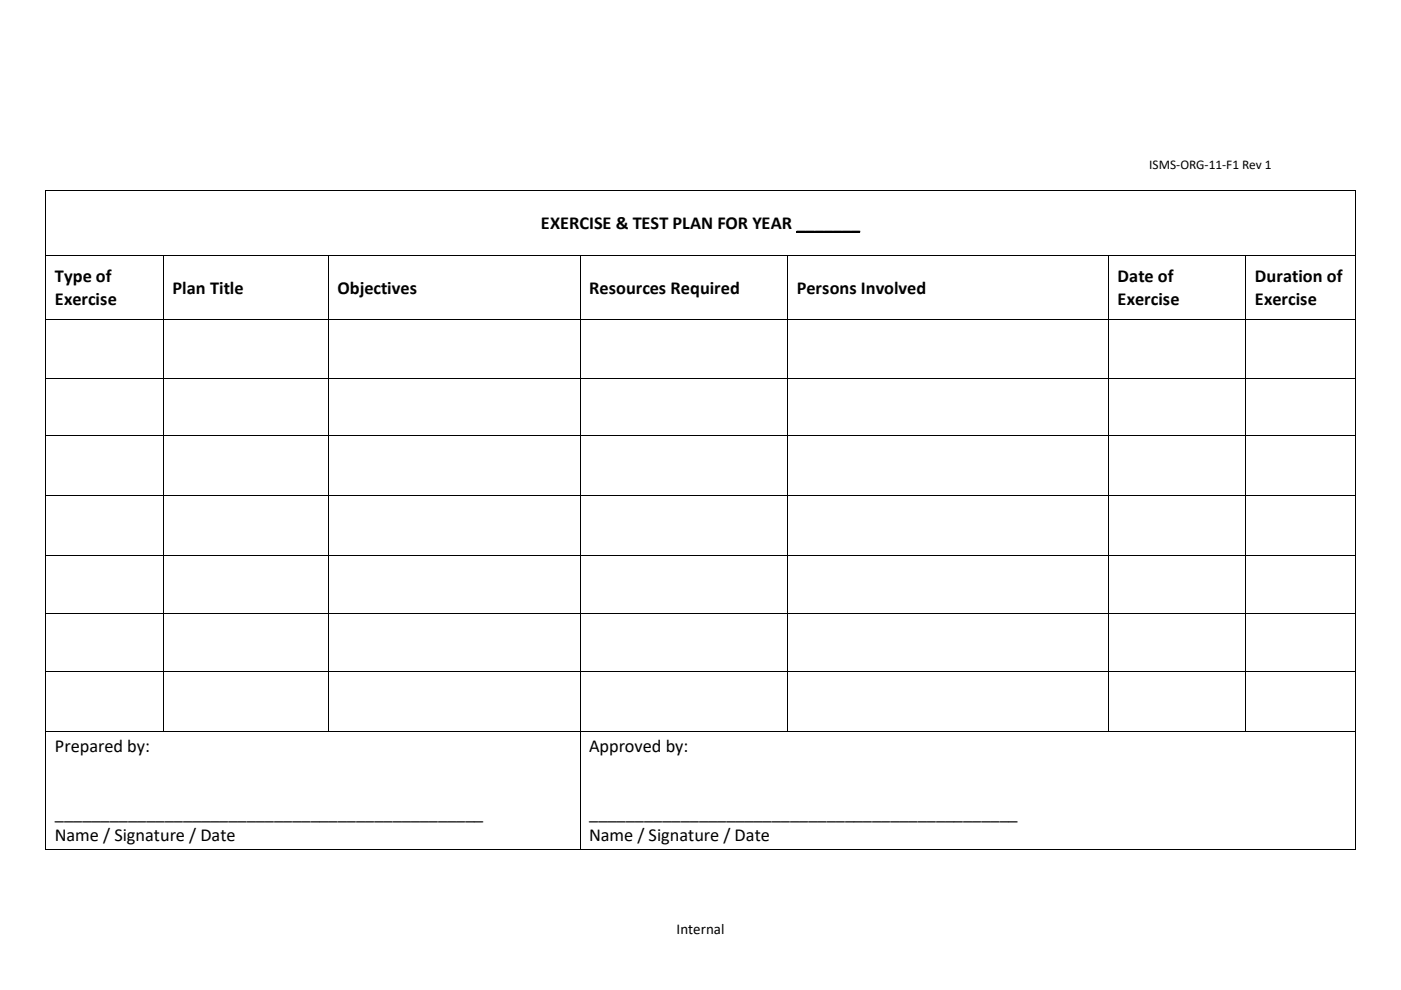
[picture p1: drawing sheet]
<svg xmlns="http://www.w3.org/2000/svg" width="297mm" height="210mm" viewBox="0 0 297 210" stroke-linecap="round" stroke-linejoin="round" font-family="sans-serif">
<defs><g id="words">
<g font-size="3.9">
<text x="114.7" y="48.6">EXERCISE &amp; TEST PLAN FOR YEAR _______</text>
<text x="11.6" y="59.9">Type of</text>
<text x="237" y="59.9">Date of</text>
<text x="266.1" y="59.9">Duration of</text>
<text x="11.6" y="64.7">Exercise</text>
<text x="36.6" y="62.3">Plan Title</text>
<text x="71.5" y="62.3">Objectives</text>
<text x="124.9" y="62.3">Resources Required</text>
<text x="168.9" y="62.3">Persons Involved</text>
<text x="237" y="64.7">Exercise</text>
<text x="266.1" y="64.7">Exercise</text>
<text x="11.6" y="159.4">Prepared by:</text>
<text x="124.9" y="159.4">Approved by:</text>
<text x="11.6" y="173.7">_______________________________________________</text>
<text x="124.9" y="173.7">_______________________________________________</text>
<text x="11.6" y="178.4">Name / Signature / Date</text>
<text x="124.9" y="178.4">Name / Signature / Date</text>
</g>
<text font-size="3.2" x="143.5" y="198.1">Internal</text>
<text font-size="2.8" x="243.7" y="35.9">ISMS-ORG-11-F1 Rev 1</text>
</g></defs>
<path d="M168.9 49.2h13.5" fill="none" stroke="#000" stroke-width=".26"/>
<g fill="#000">
<path d="M9.6 40.2h.2v.2h-.2z" fill-rule="evenodd"/>
<path d="M9.6 40.2h.2v.2h-.2z" fill-rule="evenodd"/>
<path d="M9.6 54.2h.2v.2h-.2z" fill-rule="evenodd"/>
<path d="M34.6 54.2h.2v.2h-.2z" fill-rule="evenodd"/>
<path d="M69.5 54.2h.2v.2h-.2z" fill-rule="evenodd"/>
<path d="M122.9 54.2h.2v.2h-.2z" fill-rule="evenodd"/>
<path d="M166.9 54.2h.2v.2h-.2z" fill-rule="evenodd"/>
<path d="M234.9 54.2h.2v.2h-.2z" fill-rule="evenodd"/>
<path d="M264 54.2h.2v.2h-.2z" fill-rule="evenodd"/>
<path d="M287.2 40.2h.2v.2h-.2z" fill-rule="evenodd"/>
<path d="M287.2 40.2h.2v.2h-.2z" fill-rule="evenodd"/>
<path d="M287.2 54.2h.2v.2h-.2z" fill-rule="evenodd"/>
<path d="M9.6 67.6h.2v.2h-.2z" fill-rule="evenodd"/>
<path d="M34.6 67.6h.2v.2h-.2z" fill-rule="evenodd"/>
<path d="M69.5 67.6h.2v.2h-.2z" fill-rule="evenodd"/>
<path d="M122.9 67.6h.2v.2h-.2z" fill-rule="evenodd"/>
<path d="M166.9 67.6h.2v.2h-.2z" fill-rule="evenodd"/>
<path d="M234.9 67.6h.2v.2h-.2z" fill-rule="evenodd"/>
<path d="M264 67.6h.2v.2h-.2z" fill-rule="evenodd"/>
<path d="M287.2 67.6h.2v.2h-.2z" fill-rule="evenodd"/>
<path d="M9.6 80.1h.2v.2h-.2z" fill-rule="evenodd"/>
<path d="M9.6 92.4h.2v.2h-.2z" fill-rule="evenodd"/>
<path d="M34.6 80.1h.2v.2h-.2z" fill-rule="evenodd"/>
<path d="M34.6 92.4h.2v.2h-.2z" fill-rule="evenodd"/>
<path d="M69.5 80.1h.2v.2h-.2z" fill-rule="evenodd"/>
<path d="M69.5 92.4h.2v.2h-.2z" fill-rule="evenodd"/>
<path d="M122.9 80.1h.2v.2h-.2z" fill-rule="evenodd"/>
<path d="M122.9 92.4h.2v.2h-.2z" fill-rule="evenodd"/>
<path d="M166.9 80.1h.2v.2h-.2z" fill-rule="evenodd"/>
<path d="M166.9 92.4h.2v.2h-.2z" fill-rule="evenodd"/>
<path d="M234.9 80.1h.2v.2h-.2z" fill-rule="evenodd"/>
<path d="M234.9 92.4h.2v.2h-.2z" fill-rule="evenodd"/>
<path d="M264 80.1h.2v.2h-.2z" fill-rule="evenodd"/>
<path d="M264 92.4h.2v.2h-.2z" fill-rule="evenodd"/>
<path d="M287.2 80.1h.2v.2h-.2z" fill-rule="evenodd"/>
<path d="M287.2 92.4h.2v.2h-.2z" fill-rule="evenodd"/>
<path d="M9.6 105.1h.2v.2h-.2z" fill-rule="evenodd"/>
<path d="M9.6 117.7h.2v.2h-.2z" fill-rule="evenodd"/>
<path d="M34.6 105.1h.2v.2h-.2z" fill-rule="evenodd"/>
<path d="M34.6 117.7h.2v.2h-.2z" fill-rule="evenodd"/>
<path d="M69.5 105.1h.2v.2h-.2z" fill-rule="evenodd"/>
<path d="M69.5 117.7h.2v.2h-.2z" fill-rule="evenodd"/>
<path d="M122.9 105.1h.2v.2h-.2z" fill-rule="evenodd"/>
<path d="M122.9 117.7h.2v.2h-.2z" fill-rule="evenodd"/>
<path d="M166.9 105.1h.2v.2h-.2z" fill-rule="evenodd"/>
<path d="M166.9 117.7h.2v.2h-.2z" fill-rule="evenodd"/>
<path d="M234.9 105.1h.2v.2h-.2z" fill-rule="evenodd"/>
<path d="M234.9 117.7h.2v.2h-.2z" fill-rule="evenodd"/>
<path d="M264 105.1h.2v.2h-.2z" fill-rule="evenodd"/>
<path d="M264 117.7h.2v.2h-.2z" fill-rule="evenodd"/>
<path d="M287.2 105.1h.2v.2h-.2z" fill-rule="evenodd"/>
<path d="M287.2 117.7h.2v.2h-.2z" fill-rule="evenodd"/>
<path d="M9.6 130h.2v.1h-.2z" fill-rule="evenodd"/>
<path d="M34.6 130h.2v.1h-.2z" fill-rule="evenodd"/>
<path d="M69.5 130h.2v.1h-.2z" fill-rule="evenodd"/>
<path d="M122.9 130h.2v.1h-.2z" fill-rule="evenodd"/>
<path d="M166.9 130h.2v.1h-.2z" fill-rule="evenodd"/>
<path d="M234.9 130h.2v.1h-.2z" fill-rule="evenodd"/>
<path d="M264 130h.2v.1h-.2z" fill-rule="evenodd"/>
<path d="M287.2 130h.2v.1h-.2z" fill-rule="evenodd"/>
<path d="M9.6 142.4h.2v.2h-.2z" fill-rule="evenodd"/>
<path d="M9.6 155h.2v.2h-.2z" fill-rule="evenodd"/>
<path d="M34.6 142.4h.2v.2h-.2z" fill-rule="evenodd"/>
<path d="M34.6 155h.2v.2h-.2z" fill-rule="evenodd"/>
<path d="M69.5 142.4h.2v.2h-.2z" fill-rule="evenodd"/>
<path d="M69.5 155h.2v.2h-.2z" fill-rule="evenodd"/>
<path d="M122.9 142.4h.2v.2h-.2z" fill-rule="evenodd"/>
<path d="M122.9 155h.2v.2h-.2z" fill-rule="evenodd"/>
<path d="M166.9 142.4h.2v.2h-.2z" fill-rule="evenodd"/>
<path d="M166.9 155h.2v.2h-.2z" fill-rule="evenodd"/>
<path d="M234.9 142.4h.2v.2h-.2z" fill-rule="evenodd"/>
<path d="M234.9 155h.2v.2h-.2z" fill-rule="evenodd"/>
<path d="M264 142.4h.2v.2h-.2z" fill-rule="evenodd"/>
<path d="M264 155h.2v.2h-.2z" fill-rule="evenodd"/>
<path d="M287.2 142.4h.2v.2h-.2z" fill-rule="evenodd"/>
<path d="M287.2 155h.2v.2h-.2z" fill-rule="evenodd"/>
<path d="M9.6 180.1h.2v.2h-.2z" fill-rule="evenodd"/>
<path d="M9.6 180.1h.2v.2h-.2z" fill-rule="evenodd"/>
<path d="M122.9 180.1h.2v.2h-.2z" fill-rule="evenodd"/>
<path d="M287.2 180.1h.2v.2h-.2z" fill-rule="evenodd"/>
<path d="M287.2 180.1h.2v.2h-.2z" fill-rule="evenodd"/>
</g>
<g fill="none" stroke="#000" stroke-width=".21">
<path d="M9.7 40.4v13.8M9.7 54.4v13.2M9.8 40.3h277.4M9.8 54.3h24.8M34.7 54.4v13.2M34.8 54.3h34.7M69.6 54.4v13.2M69.7 54.3h53.2M123 54.4v13.2M123.1 54.3h43.8M167 54.4v13.2M167.1 54.3h67.8"/>
<path d="M235 54.4v13.2M235.1 54.3h28.9M264.1 54.4v13.2M264.2 54.3h23.1M287.3 40.4v13.8M287.3 54.4v13.2M9.7 67.8v12.3M9.8 67.7h24.8M34.7 67.8v12.3M34.8 67.7h34.7M69.6 67.8v12.3M69.7 67.7h53.2"/>
<path d="M123 67.8v12.3M123.1 67.7h43.8M167 67.8v12.3M167.1 67.7h67.8M235 67.8v12.3M235.1 67.7h28.9M264.1 67.8v12.3M264.2 67.7h23.1M287.3 67.8v12.3M9.7 80.3v12.1M9.7 92.5v12.6M9.8 80.2h24.8"/>
<path d="M9.8 92.5h24.8M34.7 80.3v12.1M34.7 92.5v12.6M34.8 80.2h34.7M34.8 92.5h34.7M69.6 80.3v12.1M69.6 92.5v12.6M69.7 80.2h53.2M69.7 92.5h53.2M123 80.3v12.1M123 92.5v12.6M123.1 80.2h43.8"/>
<path d="M123.1 92.5h43.8M167 80.3v12.1M167 92.5v12.6M167.1 80.2h67.8M167.1 92.5h67.8M235 80.3v12.1M235 92.5v12.6M235.1 80.2h28.9M235.1 92.5h28.9M264.1 80.3v12.1M264.1 92.5v12.6M264.2 80.2h23.1"/>
<path d="M264.2 92.5h23.1M287.3 80.3v12.1M287.3 92.5v12.6M9.7 105.3v12.4M9.7 117.9v12.1M9.8 105.2h24.8M9.8 117.8h24.8M34.7 105.3v12.4M34.7 117.9v12.1M34.8 105.2h34.7M34.8 117.8h34.7M69.6 105.3v12.4"/>
<path d="M69.6 117.9v12.1M69.7 105.2h53.2M69.7 117.8h53.2M123 105.3v12.4M123 117.9v12.1M123.1 105.2h43.8M123.1 117.8h43.8M167 105.3v12.4M167 117.9v12.1M167.1 105.2h67.8M167.1 117.8h67.8M235 105.3v12.4"/>
<path d="M235 117.9v12.1M235.1 105.2h28.9M235.1 117.8h28.9M264.1 105.3v12.4M264.1 117.9v12.1M264.2 105.2h23.1M264.2 117.8h23.1M287.3 105.3v12.4M287.3 117.9v12.1M9.7 130.1v12.3M9.8 130.1h24.8M34.7 130.1v12.3"/>
<path d="M34.8 130.1h34.7M69.6 130.1v12.3M69.7 130.1h53.2M123 130.1v12.3M123.1 130.1h43.8M167 130.1v12.3M167.1 130.1h67.8M235 130.1v12.3M235.1 130.1h28.9M264.1 130.1v12.3M264.2 130.1h23.1M287.3 130.1v12.3"/>
<path d="M9.7 142.6v12.4M9.7 155.2v24.9M9.8 142.5h24.8M9.8 155.1h24.8M34.7 142.6v12.4M34.8 142.5h34.7M34.8 155.1h34.7M69.6 142.6v12.4M69.7 142.5h53.2M69.7 155.1h53.2M123 142.6v12.4M123 155.2v24.9"/>
<path d="M123.1 142.5h43.8M123.1 155.1h43.8M167 142.6v12.4M167.1 142.5h67.8M167.1 155.1h67.8M235 142.6v12.4M235.1 142.5h28.9M235.1 155.1h28.9M264.1 142.6v12.4M264.2 142.5h23.1M264.2 155.1h23.1M287.3 142.6v12.4"/>
<path d="M287.3 155.2v24.9M9.8 180.2h113.1M123.1 180.2h164.1"/>
</g>
<use href="#words"/>
</svg>
